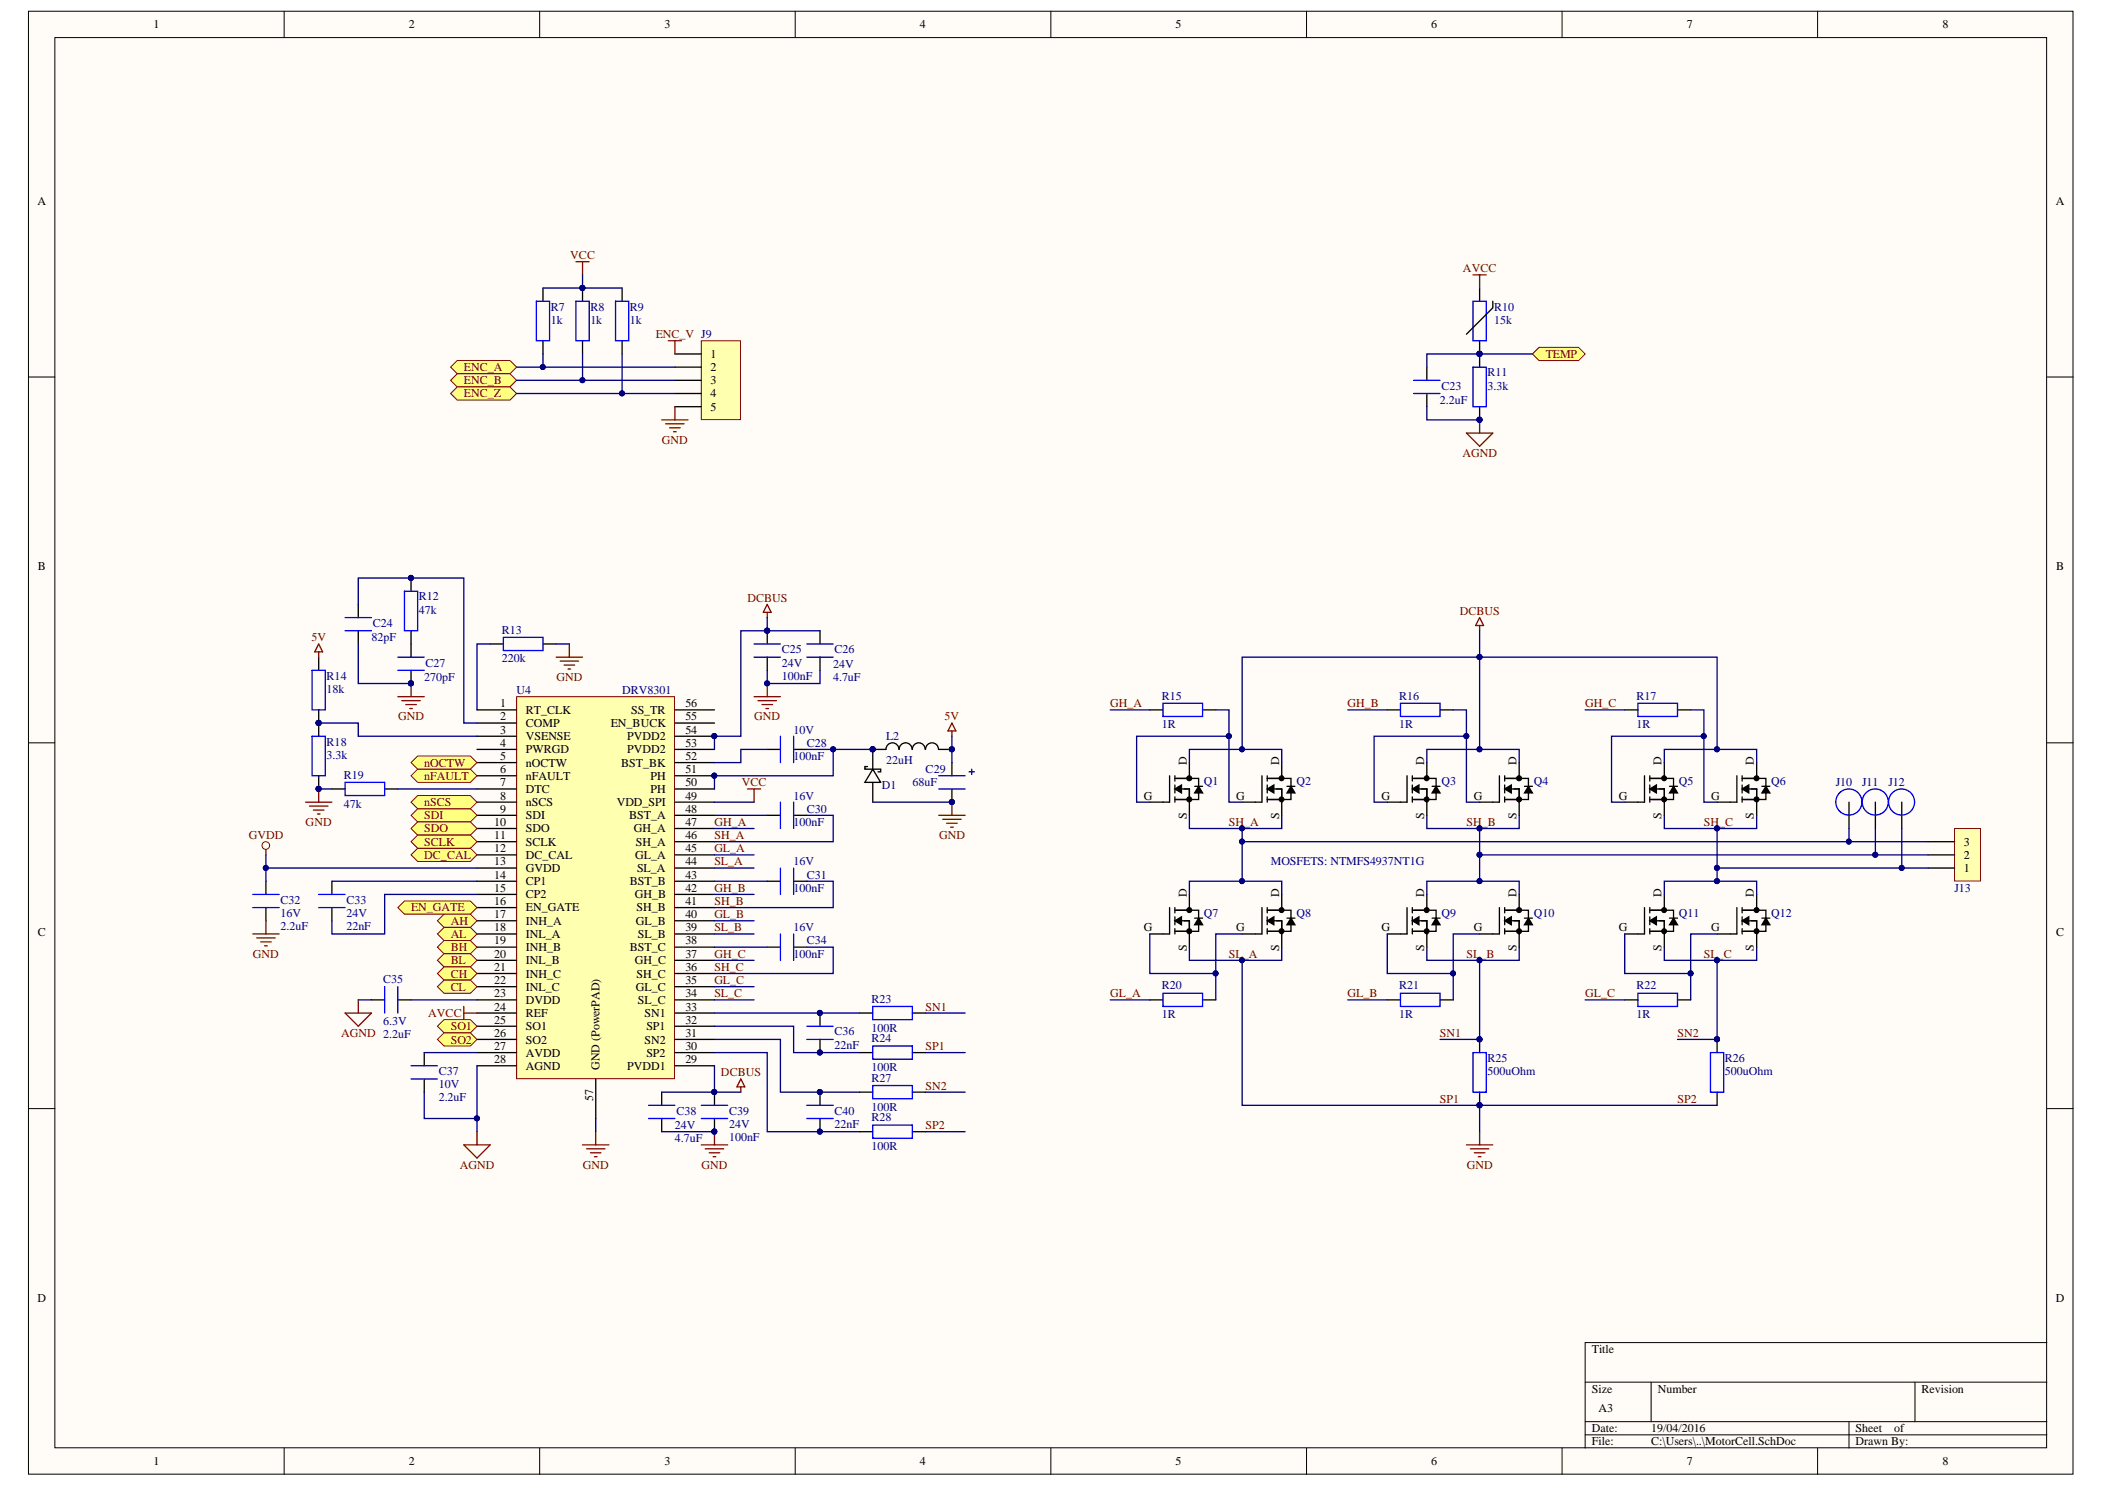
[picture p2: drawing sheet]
<svg xmlns="http://www.w3.org/2000/svg" width="297mm" height="210mm" viewBox="0 0 297 210" stroke-linecap="round" stroke-linejoin="round" font-family="sans-serif">
<defs><g id="words">
<g font-size="1.7">
<text x="21.7" y="4">1</text>
<text x="57.7" y="4">2</text>
<text x="93.7" y="4">3</text>
<text x="129.8" y="4">4</text>
<text x="165.9" y="4">5</text>
<text x="202" y="4">6</text>
<text x="238" y="4">7</text>
<text x="274.1" y="4">8</text>
<text x="5.3" y="28.9">A</text>
<text x="290.1" y="28.9">A</text>
<text x="100.3" y="50.5">1</text>
<text x="100.3" y="52.3">2</text>
<text x="100.3" y="54.2">3</text>
<text x="100.3" y="56.1">4</text>
<text x="100.3" y="58">5</text>
<text x="5.3" y="80.5">B</text>
<text x="290.1" y="80.5">B</text>
<text x="70.6" y="99.8">1</text>
<text x="70.6" y="101.6">2</text>
<text x="74.2" y="100.7">RT_CLK</text>
<text x="89.1" y="100.7">SS_TR</text>
<text x="96.7" y="101.6">55</text>
<text x="96.7" y="99.8">56</text>
<text x="70.6" y="103.5">3</text>
<text x="70.6" y="105.3">4</text>
<text x="70.6" y="107.2">5</text>
<text x="74.2" y="102.6">COMP</text>
<text x="74.2" y="104.4">VSENSE</text>
<text x="74.2" y="106.3">PWRGD</text>
<text x="86.2" y="102.6">EN_BUCK</text>
<text x="88.5" y="106.3">PVDD2</text>
<text x="88.5" y="104.4">PVDD2</text>
<text x="96.7" y="107.2">52</text>
<text x="96.7" y="105.3">53</text>
<text x="96.7" y="103.5">54</text>
<text x="167.5" y="108" transform="rotate(-90 167.5 108)">D</text>
<text x="180.5" y="108" transform="rotate(-90 180.5 108)">D</text>
<text x="201" y="108" transform="rotate(-90 201 108)">D</text>
<text x="214" y="108" transform="rotate(-90 214 108)">D</text>
<text x="234.5" y="108" transform="rotate(-90 234.5 108)">D</text>
<text x="247.5" y="108" transform="rotate(-90 247.5 108)">D</text>
<text x="70.6" y="109.1">6</text>
<text x="70.6" y="110.9">7</text>
<text x="70.6" y="112.8">8</text>
<text x="74.2" y="108.1">nOCTW</text>
<text x="74.2" y="110">nFAULT</text>
<text x="74.2" y="111.9">DTC</text>
<text x="74.2" y="113.7">nSCS</text>
<text x="87" y="113.7">VDD_SPI</text>
<text x="87.7" y="108.1">BST_BK</text>
<text x="91.8" y="111.9">PH</text>
<text x="91.8" y="110">PH</text>
<text x="96.7" y="112.8">49</text>
<text x="96.7" y="110.9">50</text>
<text x="96.7" y="109.1">51</text>
<text x="161.4" y="112.8">G</text>
<text x="174.4" y="112.8">G</text>
<text x="194.9" y="112.8">G</text>
<text x="208" y="112.8">G</text>
<text x="228.4" y="112.8">G</text>
<text x="241.5" y="112.8">G</text>
<text x="69.7" y="116.5">10</text>
<text x="69.7" y="118.4">11</text>
<text x="70.6" y="114.6">9</text>
<text x="74.2" y="115.6">SDI</text>
<text x="74.2" y="117.4">SDO</text>
<text x="74.2" y="119.3">SCLK</text>
<text x="88.8" y="115.6">BST_A</text>
<text x="89.4" y="117.4">GH_A</text>
<text x="89.7" y="119.3">SH_A</text>
<text x="96.7" y="118.4">46</text>
<text x="96.7" y="116.5">47</text>
<text x="96.7" y="114.6">48</text>
<text x="167.5" y="115.6" transform="rotate(-90 167.5 115.6)">S</text>
<text x="180.5" y="115.6" transform="rotate(-90 180.5 115.6)">S</text>
<text x="201" y="115.6" transform="rotate(-90 201 115.6)">S</text>
<text x="214" y="115.6" transform="rotate(-90 214 115.6)">S</text>
<text x="234.5" y="115.6" transform="rotate(-90 234.5 115.6)">S</text>
<text x="247.5" y="115.6" transform="rotate(-90 247.5 115.6)">S</text>
<text x="277.1" y="119.3">3</text>
<text x="69.7" y="120.2">12</text>
<text x="69.7" y="122.1">13</text>
<text x="69.7" y="123.9">14</text>
<text x="69.7" y="125.8">15</text>
<text x="74.2" y="121.1">DC_CAL</text>
<text x="74.2" y="123">GVDD</text>
<text x="74.2" y="124.9">CP1</text>
<text x="88.9" y="124.9">BST_B</text>
<text x="89.6" y="121.1">GL_A</text>
<text x="89.9" y="123">SL_A</text>
<text x="96.7" y="125.8">42</text>
<text x="96.7" y="123.9">43</text>
<text x="96.7" y="122.1">44</text>
<text x="96.7" y="120.2">45</text>
<text x="277.1" y="123">1</text>
<text x="277.1" y="121.1">2</text>
<text x="69.7" y="127.6">16</text>
<text x="69.7" y="129.5">17</text>
<text x="69.7" y="131.4">18</text>
<text x="74.2" y="126.7">CP2</text>
<text x="74.2" y="128.6">EN_GATE</text>
<text x="74.2" y="130.4">INH_A</text>
<text x="89.6" y="126.7">GH_B</text>
<text x="89.7" y="130.4">GL_B</text>
<text x="89.8" y="128.6">SH_B</text>
<text x="96.7" y="131.4">39</text>
<text x="96.7" y="129.5">40</text>
<text x="96.7" y="127.6">41</text>
<text x="161.4" y="131.4">G</text>
<text x="167.5" y="126.6" transform="rotate(-90 167.5 126.6)">D</text>
<text x="174.4" y="131.4">G</text>
<text x="180.5" y="126.6" transform="rotate(-90 180.5 126.6)">D</text>
<text x="194.9" y="131.4">G</text>
<text x="201" y="126.6" transform="rotate(-90 201 126.6)">D</text>
<text x="208" y="131.4">G</text>
<text x="214" y="126.6" transform="rotate(-90 214 126.6)">D</text>
<text x="228.4" y="131.4">G</text>
<text x="234.5" y="126.6" transform="rotate(-90 234.5 126.6)">D</text>
<text x="241.5" y="131.4">G</text>
<text x="247.5" y="126.6" transform="rotate(-90 247.5 126.6)">D</text>
<text x="5.3" y="132.1">C</text>
<text x="69.7" y="133.2">19</text>
<text x="69.7" y="135.1">20</text>
<text x="69.7" y="137">21</text>
<text x="74.2" y="132.3">INL_A</text>
<text x="74.2" y="134.2">INH_B</text>
<text x="74.2" y="136">INL_B</text>
<text x="74.2" y="137.9">INH_C</text>
<text x="88.9" y="134.2">BST_C</text>
<text x="89.6" y="136">GH_C</text>
<text x="89.8" y="137.9">SH_C</text>
<text x="90" y="132.3">SL_B</text>
<text x="96.7" y="137">36</text>
<text x="96.7" y="135.1">37</text>
<text x="96.7" y="133.2">38</text>
<text x="167.5" y="134.2" transform="rotate(-90 167.5 134.2)">S</text>
<text x="180.5" y="134.2" transform="rotate(-90 180.5 134.2)">S</text>
<text x="201" y="134.2" transform="rotate(-90 201 134.2)">S</text>
<text x="214" y="134.2" transform="rotate(-90 214 134.2)">S</text>
<text x="234.5" y="134.2" transform="rotate(-90 234.5 134.2)">S</text>
<text x="247.5" y="134.2" transform="rotate(-90 247.5 134.2)">S</text>
<text x="290.1" y="132.1">C</text>
<text x="69.7" y="138.8">22</text>
<text x="69.7" y="140.7">23</text>
<text x="69.7" y="142.6">24</text>
<text x="74.2" y="139.8">INL_C</text>
<text x="74.2" y="141.6">DVDD</text>
<text x="74.2" y="143.5">REF</text>
<text x="89.7" y="139.8">GL_C</text>
<text x="90" y="141.6">SL_C</text>
<text x="91" y="143.5">SN1</text>
<text x="96.7" y="142.6">33</text>
<text x="96.7" y="140.7">34</text>
<text x="96.7" y="138.8">35</text>
<text x="69.7" y="144.4">25</text>
<text x="69.7" y="146.3">26</text>
<text x="69.7" y="148.1">27</text>
<text x="69.7" y="150">28</text>
<text x="74.2" y="145.3">SO1</text>
<text x="74.2" y="147.2">SO2</text>
<text x="74.2" y="149.1">AVDD</text>
<text x="91" y="147.2">SN2</text>
<text x="91.2" y="149.1">SP2</text>
<text x="91.2" y="145.3">SP1</text>
<text x="96.7" y="150">29</text>
<text x="96.7" y="148.1">30</text>
<text x="96.7" y="146.3">31</text>
<text x="96.7" y="144.4">32</text>
<text x="74.2" y="150.9">AGND</text>
<text x="83.7" y="155.4" transform="rotate(-90 83.7 155.4)">57</text>
<text x="84.6" y="150.9" transform="rotate(-90 84.6 150.9)">GND (PowerPAD)</text>
<text x="88.5" y="150.9">PVDD1</text>
<text x="5.3" y="183.7">D</text>
<text x="290.1" y="183.7">D</text>
<text x="224.6" y="190.9">Title</text>
<text x="224.6" y="196.5">Size</text>
<text x="233.9" y="196.5">Number</text>
<text x="271.1" y="196.5">Revision</text>
<text x="224.6" y="202">Date:</text>
<text x="224.6" y="203.9">File:</text>
<text x="225.6" y="199.2">A3</text>
<text x="233" y="202">19/04/2016</text>
<text x="233" y="203.9">C:\Users\..\MotorCell.SchDoc</text>
<text x="261.8" y="202">Sheet</text>
<text x="261.8" y="203.9">Drawn By:</text>
<text x="267.3" y="202">of</text>
<text x="21.7" y="206.7">1</text>
<text x="57.7" y="206.7">2</text>
<text x="93.7" y="206.7">3</text>
<text x="129.8" y="206.7">4</text>
<text x="165.9" y="206.7">5</text>
<text x="202" y="206.7">6</text>
<text x="238" y="206.7">7</text>
<text x="274.1" y="206.7">8</text>
</g>
<g font-size="1.7" fill="#800000">
<text x="80.5" y="36.5">VCC</text>
<text x="206.4" y="38.4">AVCC</text>
<text x="92.5" y="47.7">ENC_V J9</text>
<text x="65.5" y="52.3">ENC_A</text>
<text x="218.1" y="50.5">TEMP</text>
<text x="65.5" y="54.2">ENC_B</text>
<text x="65.5" y="56.1">ENC_Z</text>
<text x="93.4" y="62.6">GND</text>
<text x="206.4" y="64.5">AGND</text>
<text x="105.5" y="84.9">DCBUS</text>
<text x="206" y="86.8">DCBUS</text>
<text x="43.9" y="90.5">5V</text>
<text x="56.2" y="101.6">GND</text>
<text x="78.5" y="96.1">GND</text>
<text x="106.4" y="101.6">GND</text>
<text x="133.3" y="101.6">5V</text>
<text x="156.7" y="99.8">GH_A</text>
<text x="190.2" y="99.8">GH_B</text>
<text x="223.7" y="99.8">GH_C</text>
<text x="59.9" y="110">nFAULT</text>
<text x="59.9" y="108.1">nOCTW</text>
<text x="59.9" y="113.7">nSCS</text>
<text x="104.7" y="110.9">VCC</text>
<text x="35.1" y="118.4">GVDD</text>
<text x="43.1" y="116.5">GND</text>
<text x="59.9" y="115.6">SDI</text>
<text x="59.9" y="117.4">SDO</text>
<text x="59.9" y="119.3">SCLK</text>
<text x="100.8" y="116.5">GH_A</text>
<text x="100.8" y="118.4">SH_A</text>
<text x="132.5" y="118.4">GND</text>
<text x="173.4" y="116.5">SH_A</text>
<text x="206.9" y="116.5">SH_B</text>
<text x="240.4" y="116.5">SH_C</text>
<text x="59.9" y="121.1">DC_CAL</text>
<text x="100.8" y="120.2">GL_A</text>
<text x="100.8" y="122.1">SL_A</text>
<text x="100.8" y="125.8">GH_B</text>
<text x="58" y="128.6">EN_GATE</text>
<text x="63.6" y="130.4">AH</text>
<text x="100.8" y="127.6">SH_B</text>
<text x="100.8" y="129.5">GL_B</text>
<text x="100.8" y="131.4">SL_B</text>
<text x="35.7" y="135.1">GND</text>
<text x="63.6" y="132.3">AL</text>
<text x="63.6" y="134.2">BH</text>
<text x="63.6" y="136">BL</text>
<text x="63.6" y="137.9">CH</text>
<text x="100.8" y="135.1">GH_C</text>
<text x="100.8" y="137">SH_C</text>
<text x="173.4" y="135.1">SL_A</text>
<text x="206.9" y="135.1">SL_B</text>
<text x="240.4" y="135.1">SL_C</text>
<text x="60.4" y="143.5">AVCC</text>
<text x="63.6" y="139.8">CL</text>
<text x="100.8" y="138.8">GL_C</text>
<text x="100.8" y="140.7">SL_C</text>
<text x="130.6" y="142.6">SN1</text>
<text x="156.7" y="140.7">GL_A</text>
<text x="190.2" y="140.7">GL_B</text>
<text x="223.7" y="140.7">GL_C</text>
<text x="48.1" y="146.3">AGND 2.2uF</text>
<text x="63.6" y="145.3">SO1</text>
<text x="63.6" y="147.2">SO2</text>
<text x="130.6" y="148.1">SP1</text>
<text x="203.2" y="146.3">SN1</text>
<text x="236.7" y="146.3">SN2</text>
<text x="101.7" y="151.9">DCBUS</text>
<text x="130.6" y="153.7">SN2</text>
<text x="203.2" y="155.6">SP1</text>
<text x="236.7" y="155.6">SP2</text>
<text x="130.6" y="159.3">SP2</text>
<text x="64.9" y="164.9">AGND</text>
<text x="82.2" y="164.9">GND</text>
<text x="99" y="164.9">GND</text>
<text x="207" y="164.9">GND</text>
</g>
<g font-size="1.7" fill="#000080">
<text x="77.7" y="45.7">1k</text>
<text x="77.7" y="43.8">R7</text>
<text x="83.3" y="45.7">1k</text>
<text x="83.3" y="43.8">R8</text>
<text x="88.9" y="45.7">1k</text>
<text x="88.9" y="43.8">R9</text>
<text x="210.8" y="45.7">15k</text>
<text x="210.8" y="43.8">R10</text>
<text x="209.9" y="53.1">R11</text>
<text x="203.2" y="57">2.2uF</text>
<text x="203.4" y="55">C23</text>
<text x="209.9" y="55">3.3k</text>
<text x="52.6" y="88.4">C24</text>
<text x="59.1" y="86.6">47k</text>
<text x="59.1" y="84.7">R12</text>
<text x="70.8" y="89.4">R13</text>
<text x="46.1" y="95.9">R14</text>
<text x="52.4" y="90.5">82pF</text>
<text x="60" y="94">C27</text>
<text x="70.8" y="93.4">220k</text>
<text x="110.3" y="95.9">100nF</text>
<text x="110.3" y="92.2">C25</text>
<text x="110.3" y="94">24V</text>
<text x="117.6" y="94.2">24V</text>
<text x="117.8" y="92.2">C26</text>
<text x="46.1" y="97.7">18k</text>
<text x="59.9" y="96.1">270pF</text>
<text x="72.9" y="97.9">U4</text>
<text x="87.8" y="97.9">DRV8301</text>
<text x="117.6" y="96.1">4.7uF</text>
<text x="163.9" y="98.7">R15</text>
<text x="197.4" y="98.7">R16</text>
<text x="230.9" y="98.7">R17</text>
<text x="46.1" y="107">3.3k</text>
<text x="46.1" y="105.2">R18</text>
<text x="112" y="107.2">100nF</text>
<text x="112" y="103.5">10V</text>
<text x="113.8" y="105.3">C28</text>
<text x="125" y="107.8">22uH</text>
<text x="125" y="104.4">L2</text>
<text x="163.9" y="102.7">1R</text>
<text x="197.4" y="102.7">1R</text>
<text x="230.9" y="102.7">1R</text>
<text x="48.5" y="113.9">47k</text>
<text x="48.5" y="109.8">R19</text>
<text x="112" y="112.8">16V</text>
<text x="124.4" y="111.3">D1</text>
<text x="128.8" y="110.9">68uF</text>
<text x="130.6" y="109.1">C29</text>
<text x="169.9" y="110.8">Q1</text>
<text x="182.9" y="110.8">Q2</text>
<text x="203.4" y="110.8">Q3</text>
<text x="216.4" y="110.8">Q4</text>
<text x="236.9" y="110.8">Q5</text>
<text x="249.9" y="110.8">Q6</text>
<text x="259" y="110.9">J10</text>
<text x="262.8" y="110.9">J11</text>
<text x="266.5" y="110.9">J12</text>
<text x="112" y="116.5">100nF</text>
<text x="113.8" y="114.6">C30</text>
<text x="112" y="125.8">100nF</text>
<text x="112" y="122.1">16V</text>
<text x="113.8" y="123.9">C31</text>
<text x="179.3" y="122.1">MOSFETS: NTMFS4937NT1G</text>
<text x="275.8" y="125.8">J13</text>
<text x="39.6" y="131.2">2.2uF</text>
<text x="39.6" y="127.5">C32</text>
<text x="39.6" y="129.3">16V</text>
<text x="48.9" y="131.2">22nF</text>
<text x="48.9" y="127.5">C33</text>
<text x="48.9" y="129.3">24V</text>
<text x="112" y="131.4">16V</text>
<text x="169.9" y="129.3">Q7</text>
<text x="182.9" y="129.3">Q8</text>
<text x="203.4" y="129.3">Q9</text>
<text x="216.4" y="129.3">Q10</text>
<text x="236.9" y="129.3">Q11</text>
<text x="249.9" y="129.3">Q12</text>
<text x="112" y="135.1">100nF</text>
<text x="113.8" y="133.2">C34</text>
<text x="54.1" y="138.6">C35</text>
<text x="123" y="141.4">R23</text>
<text x="163.9" y="143.7">1R</text>
<text x="163.9" y="139.6">R20</text>
<text x="197.4" y="143.7">1R</text>
<text x="197.4" y="139.6">R21</text>
<text x="230.9" y="143.7">1R</text>
<text x="230.9" y="139.6">R22</text>
<text x="54.1" y="144.6">6.3V</text>
<text x="117.8" y="147.9">22nF</text>
<text x="117.8" y="146.1">C36</text>
<text x="123" y="147">R24</text>
<text x="123" y="145.5">100R</text>
<text x="209.9" y="149.8">R25</text>
<text x="243.4" y="149.8">R26</text>
<text x="61.9" y="155.4">2.2uF</text>
<text x="61.9" y="151.6">C37</text>
<text x="61.9" y="153.5">10V</text>
<text x="123" y="151.1">100R</text>
<text x="123" y="152.6">R27</text>
<text x="209.9" y="151.6">500uOhm</text>
<text x="243.4" y="151.6">500uOhm</text>
<text x="95.2" y="161.1">4.7uF</text>
<text x="95.2" y="159.3">24V</text>
<text x="95.4" y="157.2">C38</text>
<text x="102.9" y="160.9">100nF</text>
<text x="102.9" y="157.2">C39</text>
<text x="102.9" y="159.1">24V</text>
<text x="117.8" y="159.1">22nF</text>
<text x="117.8" y="157.2">C40</text>
<text x="123" y="158.1">R28</text>
<text x="123" y="156.7">100R</text>
<text x="123" y="162.2">100R</text>
</g>
</g></defs>
<g fill="#fffcf8" stroke="#000" stroke-width=".14">
<path d="M4 1.6h288.5v206.4h-288.5z"/>
<path d="M7.7 5.3h281.1v198.9h-281.1z"/>
</g>
<g fill="none" stroke="#000" stroke-width=".14">
<path d="M40.1 1.6v3.7M76.2 1.6v3.7M112.2 1.6v3.7M148.3 1.6v3.7M184.4 1.6v3.7M220.4 1.6v3.7M256.5 1.6v3.7M4 53.2h3.7M288.8 53.2h3.8M4 104.8h3.7M288.8 104.8h3.8M4 156.4h3.7"/>
<path d="M288.8 156.4h3.8M223.7 195h65.1M233 195v5.5M270.2 195v5.5M288.8 189.4h-65.1v14.9M40.1 204.3v3.7M76.2 204.3v3.7M112.2 204.3v3.7M148.3 204.3v3.7M184.4 204.3v3.7M220.4 204.3v3.7M223.7 200.5h65.1"/>
<path d="M223.7 202.4h65.1M256.5 204.3v3.7M260.9 200.5v3.8"/>
</g>
<path d="M72.9 98.3h22.3v53.9h-22.3z" fill="#ffffb0" stroke="#800000" stroke-width=".14"/>
<g fill="none" stroke="#000" stroke-width=".19">
<path d="M46.8 111.3h1.9M54.3 111.3h1.8M67.3 100.1h5.6M67.3 102h5.6M67.3 103.9h5.6M67.3 105.7h5.6M67.3 107.6h5.6M67.3 109.4h5.6M67.3 111.3h5.6M67.3 113.2h5.6M67.3 115h5.6M67.3 116.9h5.6"/>
<path d="M67.3 118.7h5.6M95.2 100.1h5.6M95.2 102h5.6M95.2 103.9h5.6M95.2 105.7h5.6M95.2 107.6h5.6M95.2 109.4h5.6M95.2 111.3h5.6M95.2 113.2h5.6M95.2 115h5.6M95.2 116.9h5.6M95.2 118.7h5.6"/>
<path d="M108.3 115h1.8M112 115h1.9M122.4 108.1h-.4v.4h2.3v.4h-.4M123.2 108.5l1.1 1.9h-2.3zM123.2 105.7v2.8M123.2 110.4v2.8M46.8 124.3v1.9M46.8 128v1.9M67.3 120.6h5.6M67.3 122.5h5.6M67.3 124.3h5.6M67.3 126.2h5.6"/>
<path d="M67.3 128h5.6M67.3 129.9h5.6M67.3 131.7h5.6M67.3 133.6h5.6M67.3 135.5h5.6M67.3 137.3h5.6M67.3 139.2h5.6M95.2 120.6h5.6M95.2 122.5h5.6M95.2 124.3h5.6M95.2 126.2h5.6M95.2 128h5.6"/>
<path d="M95.2 129.9h5.6M95.2 131.7h5.6M95.2 133.6h5.6M95.2 135.5h5.6M95.2 137.3h5.6M95.2 139.2h5.6M67.3 141h5.6M67.3 142.9h5.6M67.3 144.8h5.6M67.3 146.6h5.6M67.3 148.5h5.6M67.3 150.3h5.6"/>
<path d="M84.1 152.2v5.6M95.2 141h5.6M95.2 142.9h5.6M95.2 144.8h5.6M95.2 146.6h5.6M95.2 148.5h5.6M95.2 150.3h5.6M115.7 142.9v1.9M115.7 146.6v1.9M115.7 154.1v1.8M115.7 157.8v1.8M121.3 142.9h1.9"/>
<path d="M121.3 148.5h1.9M121.3 159.6h1.9M121.3 154.1h1.9M128.7 142.9h1.9M128.7 148.5h1.9M128.7 159.6h1.9M128.7 154.1h1.9"/>
</g>
<g fill="#000080" stroke="#000080" stroke-width=".14">
<circle cx="100.8" cy="109.4" r=".35"/>
<circle cx="100.8" cy="103.8" r=".35"/>
<circle cx="45" cy="111.3" r=".35"/>
<circle cx="123.1" cy="105.7" r=".35"/>
<circle cx="134.3" cy="113.1" r=".35"/>
<circle cx="115.7" cy="142.9" r=".35"/>
<circle cx="115.7" cy="148.5" r=".35"/>
<circle cx="115.7" cy="154" r=".35"/>
<circle cx="115.7" cy="159.6" r=".35"/>
</g>
<g fill="none" stroke="#00f" stroke-width=".19">
<path d="M48.7 110.4h5.6v1.8h-5.6zM110.1 113.2v3.7M112 113.2v3.7M45 128h3.7M45 126.2h3.7M113.9 146.6h3.7M113.9 144.8h3.7M113.9 157.8h3.7M113.9 155.9h3.7M123.2 147.6h5.5v1.8h-5.5zM123.2 142h5.5v1.8h-5.5zM123.2 158.7h5.5v1.9h-5.5z"/>
<path d="M123.2 153.1h5.5v1.9h-5.5z"/>
</g>
<g fill="none" stroke="#800000" stroke-width=".19">
<path d="M108.3 85.3l.5 1.1h-1.1zM108.3 86.4v.7M43.1 113.2h3.7M43.7 113.7h2.6M44.2 114.3h1.5M44.8 114.8h.4M45 111.3v1.9M105.5 111.3h1.8M106.4 111.3v1.9M132.5 115h3.7M133 115.6h2.6M133.6 116.1h1.5"/>
<path d="M134.1 116.7h.4M134.3 103.1v.8M134.3 113.2v1.8M134.3 102l.6 1.1h-1.1zM84.1 159.6v1.9M82.2 161.5h3.7M82.8 162.1h2.6M83.3 162.6h1.5M83.9 163.2h.4"/>
</g>
<g fill="#ffff80" stroke="#800000" stroke-width=".14">
<path d="M58 109.4l.9-.9h7.5l.9 .9-.9 1h-7.5z" fill-rule="evenodd"/>
<path d="M58 107.6l.9-1h7.5l.9 1-.9 .9h-7.5z" fill-rule="evenodd"/>
</g>
<g fill="none" stroke="#000" stroke-width=".19">
<path d="M108.3 89v1.8M108.3 92.7v1.9M115.7 89v1.8M115.7 92.7v1.9M108.3 105.7h1.8M112 105.7h1.9M37.5 124.3v1.9M37.5 128v1.9M108.3 124.3h1.8M108.3 133.6h1.8M112 124.3h1.9M112 133.6h1.9"/>
<path d="M52.4 141h1.9M56.1 141h1.9M59.9 148.5v1.8M59.9 152.2v1.9M100.8 154.1v1.8M100.8 157.8v1.8"/>
</g>
<g fill="none" stroke="#00f" stroke-width=".19">
<path d="M106.4 90.8h3.7M106.4 92.7h3.7M113.9 90.8h3.7M113.9 92.7h3.7M110.1 103.9v3.7M112 103.9v3.7M35.7 126.2h3.7M35.7 128h3.7M54.3 139.2v3.7M56.1 139.2v3.7M110.1 122.5v3.7M110.1 131.7v3.8"/>
<path d="M112 122.5v3.7M112 131.7v3.8M58 150.3h3.7M58 152.2h3.7M99 157.8h3.7M99 155.9h3.7"/>
</g>
<g fill="none" stroke="#800000" stroke-width=".19">
<path d="M106.4 98.3h3.7M107 98.8h2.6M107.5 99.4h1.5M108.1 100h.4M108.3 96.4v1.9M35.7 131.7h3.7M36.2 132.3h2.6M36.8 132.9h1.5M37.3 133.4h.4M37.5 129.9v1.8M100.8 159.6v1.9M104.5 152.2l.6 1.1h-1.1z"/>
<path d="M104.5 153.3v.8M99 161.5h3.7M99.5 162.1h2.6M100.1 162.6h1.5M100.6 163.2h.4"/>
</g>
<g fill="#000080" stroke="#000080" stroke-width=".14">
<circle cx="100.8" cy="154" r=".35"/>
<circle cx="100.8" cy="159.6" r=".35"/>
<circle cx="108.2" cy="89" r=".35"/>
<circle cx="108.2" cy="96.4" r=".35"/>
</g>
<g fill="#ffff80" stroke="#800000" stroke-width=".14">
<path d="M56.1 128l1-.9h9.3l.9 .9-.9 1h-9.3z" fill-rule="evenodd"/>
<path d="M61.7 129.9l1-.9h3.7l.9 .9-.9 .9h-3.7z" fill-rule="evenodd"/>
<path d="M61.7 131.7l1-.9h3.7l.9 .9-.9 1h-3.7z" fill-rule="evenodd"/>
<path d="M61.7 133.6l1-.9h3.7l.9 .9-.9 .9h-3.7z" fill-rule="evenodd"/>
<path d="M61.7 135.5l1-1h3.7l.9 1-.9 .9h-3.7z" fill-rule="evenodd"/>
<path d="M61.7 137.3l1-.9h3.7l.9 .9-.9 1h-3.7z" fill-rule="evenodd"/>
<path d="M61.7 139.2l1-.9h3.7l.9 .9-.9 .9h-3.7z" fill-rule="evenodd"/>
<path d="M58 120.6l.9-.9h7.5l.9 .9-.9 .9h-7.5z" fill-rule="evenodd"/>
<path d="M58 115l.9-.9h7.5l.9 .9-.9 .9h-7.5z" fill-rule="evenodd"/>
<path d="M58 116.9l.9-1h7.5l.9 1-.9 .9h-7.5z" fill-rule="evenodd"/>
<path d="M58 118.7l.9-.9h7.5l.9 .9-.9 1h-7.5z" fill-rule="evenodd"/>
<path d="M58 113.2l.9-1h7.5l.9 1-.9 .9h-7.5z" fill-rule="evenodd"/>
</g>
<path d="M65.4 142v1.8M65.4 142.9h1.9" fill="none" stroke="#800000" stroke-width=".19"/>
<g fill="#ffff80" stroke="#800000" stroke-width=".14">
<path d="M61.7 144.8l1-1h3.7l.9 1-.9 .9h-3.7z" fill-rule="evenodd"/>
<path d="M61.7 146.6l1-.9h3.7l.9 .9-.9 1h-3.7z" fill-rule="evenodd"/>
</g>
<g fill="none" stroke="#000" stroke-width=".19">
<path d="M45 92.7v1.9M50.6 85.3v1.8M50.6 89v1.8M58 81.5v1.9M58 89v3.7M58 94.6v1.8M69.2 90.8h1.8M76.6 90.8h1.9M45 100.1v3.8M45 109.4v1.9M126.8 105.7a.91 .91 0 0 0-.9-.9 .91 .91 0 0 0-.9 .9h-1.8M128.7 105.7a.91 .91 0 0 0-.9-.9 .91 .91 0 0 0-.9 .9"/>
<path d="M130.5 105.7a.9 .9 0 0 0-.9-.9 .9 .9 0 0 0-.9 .9M132.4 105.7a.91 .91 0 0 0-.9-.9 .91 .91 0 0 0-.9 .9M132.5 105.7h1.8M134.3 107.6v1.8M134.3 111.3v1.9M162.3 100.1h1.8M165 109.4v3.8h-2.7M165.8 111.3l.9-.6v1.2zM165.8 109.8h2M165.8 109.4v.8M165.8 110.7v1.2M165.8 112.4v.8"/>
<path d="M166.7 111.3h1.1v3.7M167.8 109.8h1.3v1.1M167.8 107.6v2.2M168.6 110.9h1.1M169.1 110.9l.6 1h-1.1zM169.1 111.9v.9h-3.3M169.7 100.1h1.9M178.1 109.4v3.8h-2.8M178.8 111.3l.9-.6v1.2zM178.8 109.8h2.1M178.8 109.4v.8M178.8 110.7v1.2"/>
<path d="M178.8 112.4v.8M179.7 111.3h1.2v3.7M180.9 109.8h1.3v1.1M180.9 107.6v2.2M181.6 110.9h1.1M182.2 110.9l.5 1h-1.1zM182.2 111.9v.9h-3.4M195.8 100.1h1.8M198.6 109.4v3.8h-2.8M199.3 111.3l.9-.6v1.2zM199.3 109.8h2M199.3 109.4v.8"/>
<path d="M199.3 110.7v1.2M199.3 112.4v.8M200.2 111.3h1.1v3.7M201.3 109.8h1.3v1.1M201.3 107.6v2.2M202.1 110.9h1.1M202.6 110.9l.6 1h-1.1zM202.6 111.9v.9h-3.3M203.2 100.1h1.9M211.6 109.4v3.8h-2.8M212.3 111.3l1-.6v1.2zM212.3 109.8h2.1"/>
<path d="M212.3 109.4v.8M212.3 110.7v1.2M212.3 112.4v.8M213.3 111.3h1.1v3.7M214.4 109.8h1.3v1.1M214.4 107.6v2.2M215.1 110.9h1.1M215.7 110.9l.5 1h-1.1zM215.7 111.9v.9h-3.4M229.3 100.1h1.8M232.1 109.4v3.8h-2.8M232.8 111.3l.9-.6v1.2z"/>
<path d="M232.8 109.8h2.1M232.8 109.4v.8M232.8 110.7v1.2M232.8 112.4v.8M233.7 111.3h1.2v3.7M234.9 109.8h1.3v1.1M234.9 107.6v2.2M235.6 110.9h1.1M236.2 110.9l.5 1h-1.1zM236.2 111.9v.9h-3.4M236.7 100.1h1.9M245.1 109.4v3.8h-2.8"/>
<path d="M245.8 111.3l1-.6v1.2zM245.8 109.8h2.1M245.8 109.4v.8M245.8 110.7v1.2M245.8 112.4v.8M246.8 111.3h1.1v3.7M247.9 109.8h1.3v1.1M247.9 107.6v2.2M248.6 110.9h1.1M249.2 110.9l.5 1h-1.1zM249.2 111.9v.9h-3.4M165 128v3.7h-2.7"/>
<path d="M165.8 129.9l.9-.6v1.1zM165.8 128v.8M165.8 129.3v1.1M165.8 131v.7M165.8 128.4h2M166.7 129.9h1.1v3.7M167.8 128.4h1.3v1.1M167.8 126.2v2.2M168.6 129.5h1.1M169.1 129.5l.6 .9h-1.1zM169.1 130.4v1h-3.3M178.1 128v3.7h-2.8"/>
<path d="M178.8 129.9l.9-.6v1.1zM178.8 128v.8M178.8 129.3v1.1M178.8 131v.7M178.8 128.4h2.1M179.7 129.9h1.2v3.7M180.9 128.4h1.3v1.1M180.9 126.2v2.2M181.6 129.5h1.1M182.2 129.5l.5 .9h-1.1zM182.2 130.4v1h-3.4M198.6 128v3.7h-2.8"/>
<path d="M199.3 129.9l.9-.6v1.1zM199.3 128.4h2M199.3 128v.8M199.3 129.3v1.1M199.3 131v.7M200.2 129.9h1.1v3.7M201.3 128.4h1.3v1.1M201.3 126.2v2.2M202.1 129.5h1.1M202.6 129.5l.6 .9h-1.1zM202.6 130.4v1h-3.3M211.6 128v3.7h-2.8"/>
<path d="M212.3 129.9l1-.6v1.1zM212.3 128.4h2.1M212.3 128v.8M212.3 129.3v1.1M212.3 131v.7M213.3 129.9h1.1v3.7M214.4 128.4h1.3v1.1M214.4 126.2v2.2M215.1 129.5h1.1M215.7 129.5l.5 .9h-1.1zM215.7 130.4v1h-3.4M232.1 128v3.7h-2.8"/>
<path d="M232.8 129.9l.9-.6v1.1zM232.8 128.4h2.1M232.8 128v.8M232.8 129.3v1.1M232.8 131v.7M233.7 129.9h1.2v3.7M234.9 128.4h1.3v1.1M234.9 126.2v2.2M235.6 129.5h1.1M236.2 129.5l.5 .9h-1.1zM236.2 130.4v1h-3.4M245.1 128v3.7h-2.8"/>
<path d="M245.8 129.9l1-.6v1.1zM245.8 128.4h2.1M245.8 128v.8M245.8 129.3v1.1M245.8 131v.7M246.8 129.9h1.1v3.7M247.9 128.4h1.3v1.1M247.9 126.2v2.2M248.6 129.5h1.1M249.2 129.5l.5 .9h-1.1zM249.2 130.4v1h-3.4M162.3 141h1.8"/>
<path d="M169.7 141h1.9M195.8 141h1.8M203.2 141h1.9M229.3 141h1.8M236.7 141h1.9M242.3 146.6v1.9M242.3 154.1v1.8"/>
</g>
<g fill="#000080" stroke="#000080" stroke-width=".14">
<circle cx="45" cy="102" r=".35"/>
<circle cx="45" cy="111.3" r=".35"/>
<circle cx="58" cy="81.5" r=".35"/>
<circle cx="58" cy="96.4" r=".35"/>
<circle cx="134.3" cy="113.1" r=".35"/>
<circle cx="123.1" cy="105.7" r=".35"/>
<circle cx="134.3" cy="105.7" r=".35"/>
<circle cx="242.3" cy="146.6" r=".35"/>
</g>
<g fill="none" stroke="#00f" stroke-width=".19">
<path d="M44 94.6h1.9v5.5h-1.9zM48.7 89h3.7M48.7 87.1h3.7M56.1 94.6h3.8M56.1 92.7h3.8M57.1 83.4h1.8v5.6h-1.8zM71 89.9h5.6v1.9h-5.6zM164.1 99.2h5.6v1.9h-5.6zM197.6 99.2h5.6v1.9h-5.6zM231.1 99.2h5.6v1.9h-5.6zM44 103.9h1.9v5.5h-1.9zM132.5 109.4h3.7"/>
<path d="M132.5 111.3h3.7M136.7 108.9h.8M137.1 108.5v.7M164.1 140.1h5.6v1.9h-5.6zM197.6 140.1h5.6v1.9h-5.6zM231.1 140.1h5.6v1.9h-5.6zM241.4 148.5h1.8v5.6h-1.8z"/>
</g>
<g fill="none" stroke="#800000" stroke-width=".19">
<path d="M45 90.8l.5 1.2h-1.1zM45 92v.7M56.1 98.3h3.8M56.7 98.8h2.6M57.3 99.4h1.4M57.8 100h.4M58 96.4v1.9M78.5 92.7h3.7M79 93.3h2.6M79.6 93.8h1.5M80.2 94.4h.3M80.3 90.8v1.9"/>
<path d="M48.7 142.9h3.7l-1.8 1.9zM50.6 141v1.9M67.3 159.6v1.9M65.4 161.5h3.8l-1.9 1.9z"/>
</g>
<g fill="#000">
<path d="M165.8 111.3l.9-.6v1.2zM169.1 110.9l.6 1h-1.1zM178.8 111.3l.9-.6v1.2zM182.2 110.9l.5 1h-1.1zM199.3 111.3l.9-.6v1.2zM202.6 110.9l.6 1h-1.1zM212.3 111.3l1-.6v1.2zM215.7 110.9l.5 1h-1.1zM232.8 111.3l.9-.6v1.2zM236.2 110.9l.5 1h-1.1zM245.8 111.3l1-.6v1.2zM249.2 110.9l.5 1h-1.1z"/>
<path d="M165.8 129.9l.9-.6v1.1zM169.1 129.5l.6 .9h-1.1zM178.8 129.9l.9-.6v1.1zM182.2 129.5l.5 .9h-1.1zM199.3 129.9l.9-.6v1.1zM202.6 129.5l.6 .9h-1.1zM212.3 129.9l1-.6v1.1zM215.7 129.5l.5 .9h-1.1zM232.8 129.9l.9-.6v1.1zM236.2 129.5l.5 .9h-1.1zM245.8 129.9l1-.6v1.1zM249.2 129.5l.5 .9h-1.1z"/>
</g>
<g fill="#000" stroke="#000" stroke-width=".14">
<circle cx="167.8" cy="112.8" r=".35"/>
<circle cx="167.8" cy="109.8" r=".35"/>
<circle cx="180.8" cy="112.8" r=".35"/>
<circle cx="180.8" cy="109.8" r=".35"/>
<circle cx="201.3" cy="112.8" r=".35"/>
<circle cx="201.3" cy="109.8" r=".35"/>
<circle cx="214.4" cy="112.8" r=".35"/>
<circle cx="214.4" cy="109.8" r=".35"/>
<circle cx="234.8" cy="112.8" r=".35"/>
<circle cx="234.8" cy="109.8" r=".35"/>
<circle cx="247.9" cy="112.8" r=".35"/>
<circle cx="247.9" cy="109.8" r=".35"/>
<circle cx="167.8" cy="128.4" r=".35"/>
<circle cx="167.8" cy="131.4" r=".35"/>
<circle cx="180.8" cy="128.4" r=".35"/>
<circle cx="180.8" cy="131.4" r=".35"/>
<circle cx="201.3" cy="131.4" r=".35"/>
<circle cx="201.3" cy="128.4" r=".35"/>
<circle cx="214.4" cy="131.4" r=".35"/>
<circle cx="214.4" cy="128.4" r=".35"/>
<circle cx="234.8" cy="128.4" r=".35"/>
<circle cx="234.8" cy="131.4" r=".35"/>
<circle cx="247.9" cy="128.4" r=".35"/>
<circle cx="247.9" cy="131.4" r=".35"/>
</g>
<path d="M275.8 116.9h3.7v7.4h-3.7z" fill="#ffffb0" stroke="#800000" stroke-width=".14"/>
<path d="M260.9 113.2v3.7M264.6 113.2v3.7M268.4 113.2v3.7M272.1 118.7h3.7M272.1 122.5h3.7M272.1 120.6h3.7" fill="none" stroke="#000" stroke-width=".19"/>
<g fill="none" stroke="#00f" stroke-width=".19">
<circle cx="260.9" cy="113.1" r="1.84"/>
<circle cx="264.6" cy="113.1" r="1.84"/>
<circle cx="268.3" cy="113.1" r="1.84"/>
</g>
<path d="M208.8 87.1l.5 1.1h-1.1zM208.8 88.2v.8" fill="none" stroke="#800000" stroke-width=".19"/>
<path d="M99 48.1h5.5v11.1h-5.5z" fill="#ffffb0" stroke="#800000" stroke-width=".14"/>
<path d="M95.2 49.9h3.8M95.2 51.8h3.8M95.2 53.7h3.8M95.2 55.5h3.8M95.2 57.4h3.8" fill="none" stroke="#000" stroke-width=".19"/>
<path d="M93.4 59.2h3.7M93.9 59.8h2.6M94.3 48.1h1.9M95.2 48.1v1.8M95.2 57.4v1.8M94.5 60.3h1.5M95 60.9h.4" fill="none" stroke="#800000" stroke-width=".19"/>
<g fill="#ffff80" stroke="#800000" stroke-width=".14">
<path d="M63.6 51.8l.9-.9h7.5l.9 .9-.9 .9h-7.5z" fill-rule="evenodd"/>
<path d="M63.6 53.7l.9-1h7.5l.9 1-.9 .9h-7.5z" fill-rule="evenodd"/>
<path d="M63.6 55.5l.9-.9h7.5l.9 .9-.9 .9h-7.5z" fill-rule="evenodd"/>
</g>
<g fill="none" stroke="#000" stroke-width=".19">
<path d="M76.6 40.6v1.9M76.6 48.1v1.8M82.2 40.6v1.9M82.2 48.1v1.8M87.8 40.6v1.9M87.8 48.1v1.8M201.3 51.8v1.9M201.3 55.5v1.9M208.8 40.6v1.9M208.8 48.1v3.7M208.8 57.4v1.8M210.7 42.5v.9l-3.8 3.7"/>
<path d="M93.4 154.1v1.8M93.4 157.8v1.8M208.8 146.6v1.9M208.8 154.1v1.8"/>
</g>
<path d="M75.7 42.5h1.8v5.6h-1.8zM81.3 42.5h1.8v5.6h-1.8zM86.9 42.5h1.8v5.6h-1.8zM199.5 53.7h3.7M199.5 55.5h3.7M207.9 51.8h1.8v5.6h-1.8zM207.9 42.5h1.8v5.6h-1.8zM91.5 155.9h3.7M91.5 157.8h3.7M207.9 148.5h1.8v5.6h-1.8z" fill="none" stroke="#00f" stroke-width=".19"/>
<circle cx="37.5" cy="119.3" r=".54" fill="none" stroke="#800000" stroke-width=".14"/>
<path d="M81.3 36.9h1.8M82.2 36.9v1.9M207.9 38.8h1.8M208.8 38.8v1.8M208.8 59.2v1.9M206.9 61.1h3.8l-1.9 1.8zM37.5 119.8v.8M208.8 159.6v1.9M206.9 161.5h3.8M207.5 162.1h2.6M208 162.6h1.5M208.6 163.2h.4" fill="none" stroke="#800000" stroke-width=".19"/>
<g fill="#000080" stroke="#000080" stroke-width=".14">
<circle cx="208.8" cy="155.9" r=".35"/>
<circle cx="208.8" cy="146.6" r=".35"/>
<circle cx="82.2" cy="40.6" r=".35"/>
<circle cx="208.8" cy="49.9" r=".35"/>
<circle cx="208.8" cy="59.2" r=".35"/>
</g>
<path d="M216.2 49.9l1-.9h5.6l.9 .9-.9 1h-5.6z" fill-rule="evenodd" fill="#ffff80" stroke="#800000" stroke-width=".14"/>
<g fill="none" stroke="#000080" stroke-width=".19">
<path d="M82.2 38.8v1.8M72.9 51.8h22.3M72.9 53.7h22.3M72.9 55.5h22.3M76.6 40.6h11.2M76.6 49.9v1.9M82.2 49.9v3.8M87.8 49.9v5.6M201.3 57.4v1.8h7.5M216.2 49.9h-14.9v1.9M50.6 90.8v5.6h7.4M50.6 85.3v-3.8h14.8v20.5h1.9"/>
<path d="M69.2 90.8h-1.9v9.3M78.5 90.8h1.8M108.3 87.1v1.9h7.4M108.3 89h-3.8v14.9h-3.7v1.8M108.3 94.6v1.8h7.4v-1.8M208.8 89v3.7h33.5v13M45 102h5.6v1.9h16.7M45 111.3h1.8M56.1 111.3h11.2M100.8 115h7.5M100.8 113.2h5.6M100.8 116.9h5.6"/>
<path d="M108.3 105.7h-3.8v1.9h-3.7M113.9 115h3.7v3.7h-16.8M113.9 105.7h3.7v3.7h-16.8v1.9M117.6 105.7h5.6M123.2 113.2h11.1M134.3 103.9v3.7M156.7 100.1h5.6M162.3 113.2h-1.9v-9.3h13v9.3h1.9M167.8 107.6v-1.9h13.1v1.9M167.8 115v1.9h13.1v-1.9M171.6 100.1h1.8v3.8M175.3 116.9v7.4"/>
<path d="M175.3 105.7v-13h33.5v13M175.3 118.7h96.8M190.2 100.1h5.6M195.8 113.2h-1.9v-9.3h13v9.3h1.9M201.3 107.6v-1.9h13.1v1.9M201.3 115v1.9h13.1v-1.9M205.1 100.1h1.8v3.8M208.8 116.9v7.4M223.7 100.1h5.6M229.3 113.2h-1.9v-9.3h13v9.3h1.9M234.9 107.6v-1.9h13v1.9M234.9 115v1.9h13v-1.9"/>
<path d="M238.6 100.1h1.8v3.8M242.3 116.9v7.4M260.9 116.9v1.8M264.6 116.9v3.7M268.4 116.9v5.6M37.5 120.6v1.9M46.8 124.3h20.5M67.3 126.2h-13v5.5h-7.5v-1.8M67.3 122.5h-29.8v1.8M100.8 124.3h7.5M100.8 133.6h7.5M100.8 126.2h5.6"/>
<path d="M100.8 129.9h5.6M100.8 131.7h5.6M100.8 135.5h5.6M100.8 139.2h5.6M100.8 122.5h5.6M100.8 120.6h5.6M113.9 124.3h3.7v3.7h-16.8M113.9 133.6h3.7v3.7h-16.8M162.3 131.7v5.6h9.3M167.8 133.6v1.9h13.1v-1.9M167.8 126.2v-1.9h13.1v1.9M175.3 131.7h-3.7v9.3"/>
<path d="M175.3 135.5v20.4h67M195.8 131.7v5.6h9.3M201.3 133.6v1.9h13.1v-1.9M201.3 126.2v-1.9h13.1v1.9M208.8 131.7h-3.7v9.3M208.8 135.5v11.1h-5.6M208.8 120.6h63.3M229.3 131.7v5.6h9.3M234.9 133.6v1.9h13v-1.9M234.9 126.2v-1.9h13v1.9M242.3 131.7h-3.7v9.3M242.3 122.5h29.8"/>
<path d="M242.3 135.5v11.1h-5.6M50.6 141h1.8M58 141h9.3M59.9 154.1v3.7h7.4M59.9 148.5h7.4M67.3 150.3v9.3M84.1 157.8v1.8M93.4 159.6h7.4M100.8 142.9h20.5M100.8 144.8h11.2v3.7h9.3M100.8 146.6h9.3v7.5h11.2M100.8 148.5h7.5v11.1h13"/>
<path d="M100.8 150.3v3.8h-7.4M100.8 141h5.6M100.8 154.1h3.7M130.6 148.5h5.6M130.6 159.6h5.6M130.6 154.1h5.6M130.6 142.9h5.6M156.7 141h5.6M190.2 141h5.6M208.8 155.9v3.7M223.7 141h5.6"/>
</g>
<g fill="#000080" stroke="#000080" stroke-width=".14">
<circle cx="45" cy="111.3" r=".35"/>
<circle cx="100.8" cy="109.4" r=".35"/>
<circle cx="117.6" cy="105.7" r=".35"/>
<circle cx="123.1" cy="105.7" r=".35"/>
<circle cx="134.3" cy="113.1" r=".35"/>
<circle cx="134.3" cy="105.7" r=".35"/>
<circle cx="115.7" cy="142.9" r=".35"/>
<circle cx="115.7" cy="148.5" r=".35"/>
<circle cx="115.7" cy="154" r=".35"/>
<circle cx="115.7" cy="159.6" r=".35"/>
<circle cx="100.8" cy="159.6" r=".35"/>
<circle cx="100.8" cy="154" r=".35"/>
<circle cx="67.3" cy="157.8" r=".35"/>
<circle cx="108.2" cy="89" r=".35"/>
<circle cx="100.8" cy="103.8" r=".35"/>
<circle cx="108.2" cy="96.4" r=".35"/>
<circle cx="45" cy="102" r=".35"/>
<circle cx="58" cy="96.4" r=".35"/>
<circle cx="58" cy="81.5" r=".35"/>
<circle cx="175.2" cy="105.7" r=".35"/>
<circle cx="175.2" cy="116.9" r=".35"/>
<circle cx="175.2" cy="118.7" r=".35"/>
<circle cx="175.2" cy="124.3" r=".35"/>
<circle cx="173.4" cy="103.8" r=".35"/>
<circle cx="171.5" cy="137.3" r=".35"/>
<circle cx="175.2" cy="135.4" r=".35"/>
<circle cx="208.8" cy="105.7" r=".35"/>
<circle cx="208.8" cy="116.9" r=".35"/>
<circle cx="208.8" cy="120.6" r=".35"/>
<circle cx="208.8" cy="124.3" r=".35"/>
<circle cx="206.9" cy="103.8" r=".35"/>
<circle cx="205" cy="137.3" r=".35"/>
<circle cx="208.8" cy="135.4" r=".35"/>
<circle cx="242.3" cy="105.7" r=".35"/>
<circle cx="242.3" cy="116.9" r=".35"/>
<circle cx="242.3" cy="122.4" r=".35"/>
<circle cx="242.3" cy="124.3" r=".35"/>
<circle cx="240.4" cy="103.8" r=".35"/>
<circle cx="238.6" cy="137.3" r=".35"/>
<circle cx="242.3" cy="146.6" r=".35"/>
<circle cx="242.3" cy="135.4" r=".35"/>
<circle cx="208.8" cy="155.9" r=".35"/>
<circle cx="260.9" cy="118.7" r=".35"/>
<circle cx="264.6" cy="120.6" r=".35"/>
<circle cx="268.3" cy="122.4" r=".35"/>
<circle cx="208.8" cy="92.7" r=".35"/>
<circle cx="37.5" cy="122.4" r=".35"/>
<circle cx="208.8" cy="146.6" r=".35"/>
<circle cx="76.6" cy="51.8" r=".35"/>
<circle cx="82.2" cy="53.6" r=".35"/>
<circle cx="87.8" cy="55.5" r=".35"/>
<circle cx="82.2" cy="40.6" r=".35"/>
<circle cx="208.8" cy="59.2" r=".35"/>
<circle cx="208.8" cy="49.9" r=".35"/>
</g>
<use href="#words"/>
</svg>
